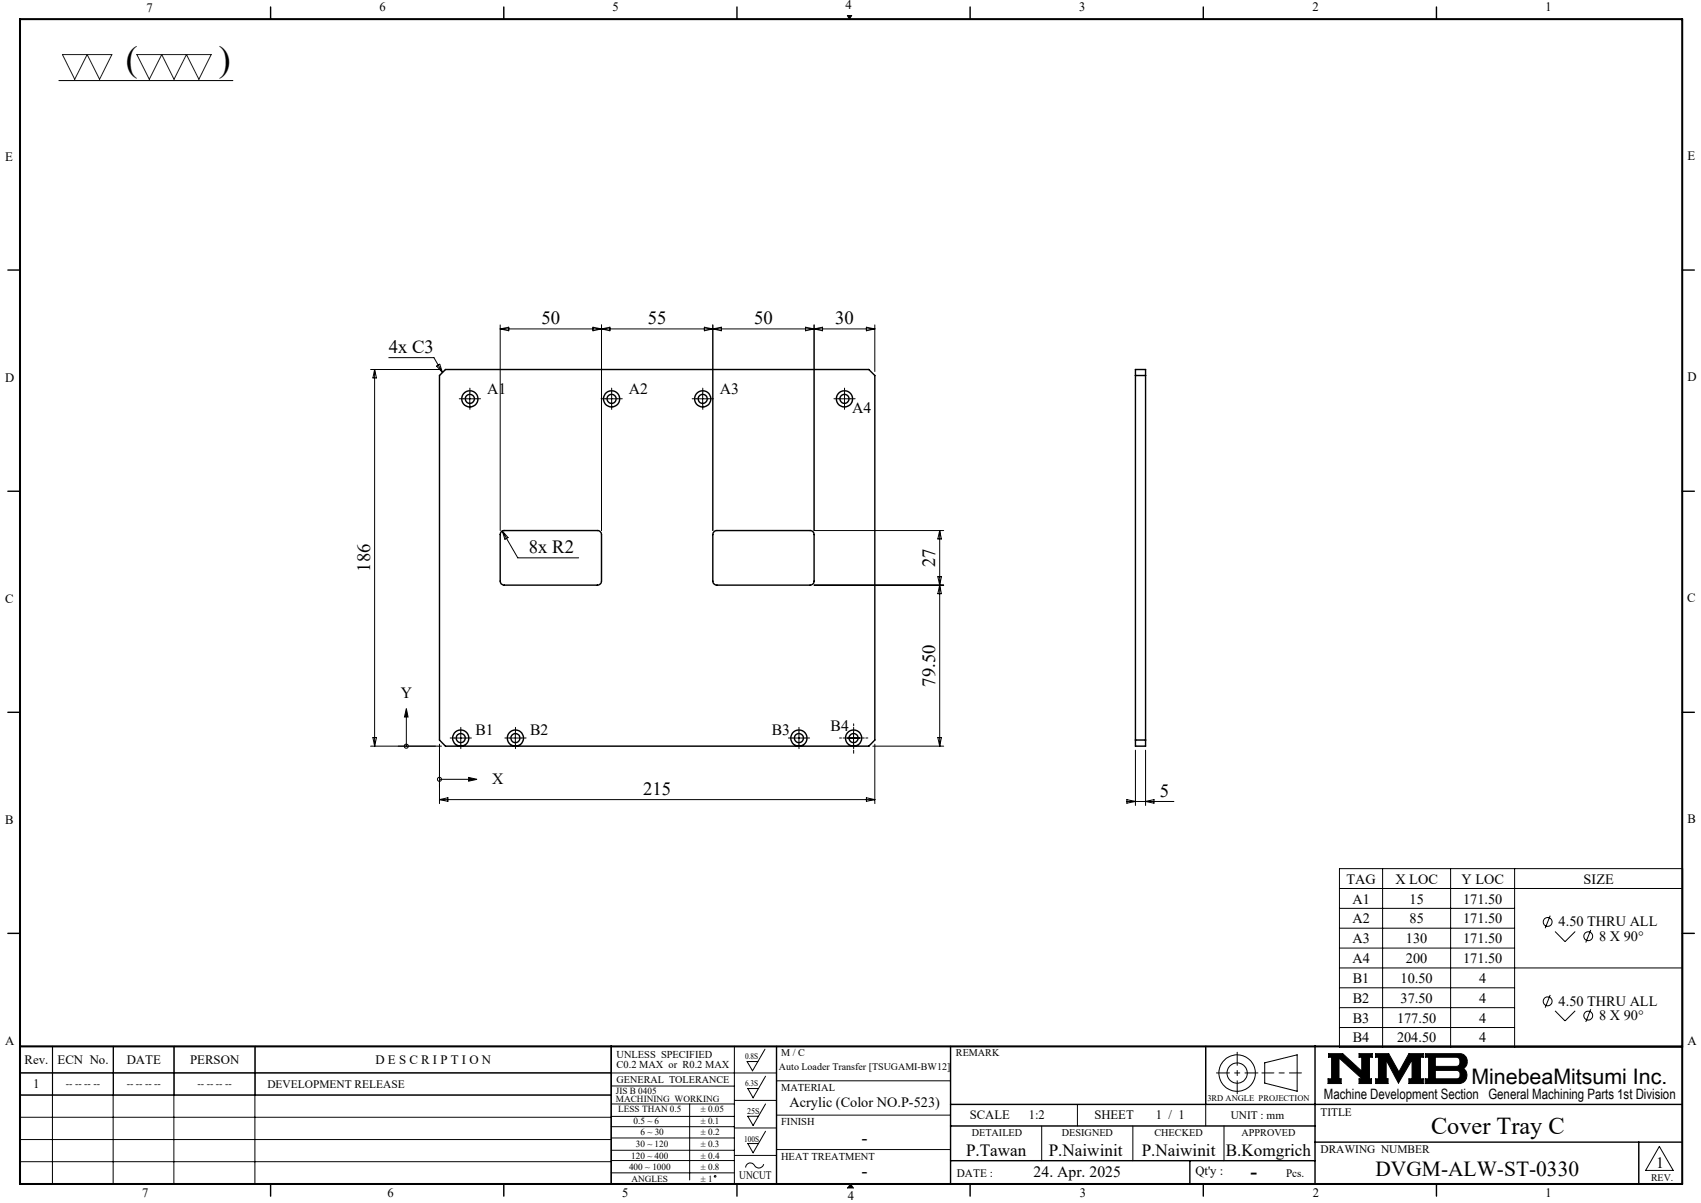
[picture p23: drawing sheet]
<svg xmlns="http://www.w3.org/2000/svg" width="420mm" height="297mm" viewBox="0 0 420 297" stroke-linecap="round" stroke-linejoin="round" font-family="sans-serif">
<defs><g id="words">
<g font-size="8.8">
<text x="31.1" y="17.4">(</text>
<text x="54" y="17.6">)</text>
</g>
<text font-size="6" x="353.4" y="280">Cover Tray C</text>
<g font-size="5.3">
<text x="363.3" y="267.7">MinebeaMitsumi Inc.</text>
<text x="339.6" y="290.4">DVGM-ALW-ST-0330</text>
</g>
<text font-size="4.9" x="308.8" y="290.9">-</text>
<g font-size="4.6">
<text x="133.7" y="80.1">50</text>
<text x="160" y="80.1">55</text>
<text x="186.2" y="80.1">50</text>
<text x="206.2" y="80.1">30</text>
<text x="96" y="87.2">4x C3</text>
<text x="130.6" y="136.6">8x R2</text>
<text x="91.4" y="141.2" transform="rotate(-90 91.4 141.2)">186</text>
<text x="230.9" y="140" transform="rotate(-90 230.9 140)">27</text>
<text x="230.9" y="169.5" transform="rotate(-90 230.9 169.5)">79.50</text>
<text x="158.8" y="196.3">215</text>
<text x="286.4" y="196.7">5</text>
<text x="212.7" y="282.4">-</text>
<text x="212.8" y="290.6">-</text>
</g>
<g font-size="4.2">
<text x="238.5" y="285.5">P.Tawan</text>
<text x="258.9" y="285.5">P.Naiwinit</text>
<text x="281.9" y="285.5">P.Naiwinit</text>
<text x="302.7" y="285.5">B.Komgrich</text>
</g>
<g font-size="3.9">
<text x="120.3" y="97.2">A1</text>
<text x="155.3" y="97.2">A2</text>
<text x="177.8" y="97.2">A3</text>
<text x="210.4" y="102">A4</text>
<text x="98.9" y="172.4">Y</text>
<text x="117.4" y="181.5">B1</text>
<text x="130.9" y="181.5">B2</text>
<text x="190.5" y="181.5">B3</text>
<text x="205.1" y="180.4">B4</text>
<text x="121.5" y="193.6">X</text>
<text x="255.2" y="290.6">24. Apr. 2025</text>
<text x="408.9" y="288.2">1</text>
</g>
<g font-size="3.5">
<text x="332.4" y="218.2">TAG</text>
<text x="344.6" y="218.2">X LOC</text>
<text x="360.9" y="218.2">Y LOC</text>
<text x="391" y="218.2">SIZE</text>
<text x="333.9" y="228">A2</text>
<text x="333.9" y="223.1">A1</text>
<text x="348" y="228">85</text>
<text x="348" y="223.1">15</text>
<text x="361.3" y="228">171.50</text>
<text x="361.3" y="223.1">171.50</text>
<text x="333.9" y="232.9">A3</text>
<text x="347.2" y="232.9">130</text>
<text x="361.3" y="232.9">171.50</text>
<text x="384.8" y="228.7">4.50 THRU ALL</text>
<text x="394.9" y="232.2">8 X 90°</text>
<text x="333.9" y="237.8">A4</text>
<text x="347.2" y="237.8">200</text>
<text x="361.3" y="237.8">171.50</text>
<text x="334" y="242.7">B1</text>
<text x="345.8" y="242.7">10.50</text>
<text x="365.2" y="242.7">4</text>
<text x="334" y="247.6">B2</text>
<text x="345.8" y="247.6">37.50</text>
<text x="365.2" y="247.6">4</text>
<text x="384.8" y="248.3">4.50 THRU ALL</text>
<text x="394.9" y="251.8">8 X 90°</text>
<text x="334" y="252.5">B3</text>
<text x="334" y="257.4">B4</text>
<text x="344.9" y="252.5">177.50</text>
<text x="344.9" y="257.4">204.50</text>
<text x="365.2" y="252.5">4</text>
<text x="365.2" y="257.4">4</text>
<text x="194.9" y="273.3">Acrylic (Color NO.P-523)</text>
<text x="326.9" y="271.4">Machine Development Section General Machining Parts 1st Division</text>
</g>
<g font-size="3.2">
<text x="36.1" y="2.9">7</text>
<text x="93.7" y="2.8">6</text>
<text x="151.3" y="2.8">5</text>
<text x="208.8" y="2.2">4</text>
<text x="266.5" y="2.8">3</text>
<text x="324.1" y="2.8">2</text>
<text x="381.6" y="2.8">1</text>
<text x="1.3" y="39.8">E</text>
<text x="416.6" y="39.5">E</text>
<text x="1.3" y="94.3">D</text>
<text x="416.6" y="94.1">D</text>
<text x="1.3" y="148.9">C</text>
<text x="416.6" y="148.7">C</text>
<text x="1.3" y="203.6">B</text>
<text x="416.6" y="203.3">B</text>
<text x="416.6" y="258">A</text>
<text x="1.3" y="258.1">A</text>
<text x="6.1" y="262.7">Rev.</text>
<text x="14.2" y="262.7">ECN No.</text>
<text x="31.3" y="262.7">DATE</text>
<text x="46.9" y="262.7">PERSON</text>
<text x="92.7" y="262.7">D E S C R I P T I O N</text>
<text x="8.2" y="268.7">1</text>
<text x="239.4" y="276.2">SCALE</text>
<text x="254" y="276.2">1:2</text>
<text x="270.2" y="276.2">SHEET</text>
<text x="285.4" y="276.2">1 / 1</text>
<text x="295.2" y="290.1">Qt'y :</text>
<text x="35.1" y="295.5">7</text>
<text x="95.7" y="295.6">6</text>
<text x="153.6" y="295.6">5</text>
<text x="209.3" y="296.3">4</text>
<text x="266.6" y="295.6">3</text>
<text x="324.2" y="295.6">2</text>
<text x="381.6" y="295.6">1</text>
</g>
<g font-size="2.8">
<text x="66" y="268.6">DEVELOPMENT RELEASE</text>
<text x="326" y="275.4">TITLE</text>
<text x="303.9" y="276.2">UNIT : mm</text>
<text x="326" y="284.7">DRAWING NUMBER</text>
<text x="182.5" y="291.2">UNCUT</text>
<text x="236.3" y="290.7">DATE :</text>
<text x="317.6" y="290.6">Pcs.</text>
</g>
<g font-size="2.6">
<text x="152.2" y="261.3">UNLESS SPECIFIED</text>
<text x="152.2" y="263.7">C0.2 MAX or R0.2 MAX</text>
<text x="192.9" y="269.4">MATERIAL</text>
<text x="192.9" y="277.7">FINISH</text>
<text x="192.9" y="286.3">HEAT TREATMENT</text>
</g>
<g font-size="2.5">
<text x="192.9" y="260.7">M / C</text>
<text x="236" y="260.7">REMARK</text>
<text x="16.3" y="268.5">-- -- -- --</text>
<text x="31.3" y="268.5">-- -- -- --</text>
<text x="48.8" y="268.5">-- -- -- --</text>
<text x="152.3" y="267.3">GENERAL TOLERANCE</text>
<text x="192.3" y="264.2">Auto Loader Transfer [TSUGAMI-BW12]</text>
<text x="239.9" y="280.5">DETAILED</text>
<text x="262.2" y="280.5">DESIGNED</text>
<text x="285.1" y="280.5">CHECKED</text>
<text x="306.6" y="280.5">APPROVED</text>
<text x="407.7" y="291.5">REV.</text>
</g>
<g font-size="2.3">
<text x="152.1" y="270">JIS B 0405</text>
<text x="152.1" y="272.1">MACHINING WORKING</text>
<text x="152.7" y="274.6">LESS THAN 0.5</text>
<text x="173" y="274.6">± 0.05</text>
<text x="156.4" y="277.4">0.5 ~ 6</text>
<text x="158.1" y="280.3">6 ~ 30</text>
<text x="173" y="277.4">± 0.1</text>
<text x="173" y="280.3">± 0.2</text>
<text x="155.9" y="286">120 ~ 400</text>
<text x="157" y="283.2">30 ~ 120</text>
<text x="173" y="283.2">± 0.3</text>
<text x="173" y="286">± 0.4</text>
<text x="155.3" y="288.9">400 ~ 1000</text>
<text x="155.9" y="291.7">ANGLES</text>
<text x="173" y="288.9">± 0.8</text>
<text x="173" y="291.7">± 1</text>
</g>
<g font-size="2.1">
<text x="184" y="261.5">0.8S</text>
<text x="184" y="268.1">6.3S</text>
<text x="184.5" y="275">25S</text>
<text x="298.1" y="271.8">3RD ANGLE PROJECTION</text>
<text x="183.7" y="281.9">100S</text>
</g>
</g></defs>
<g fill="none" stroke="#000" stroke-width=".25">
<path d="M14.5 19.9h43M209.2 3.8h1.1l-.6 .9zM91.5 91.2h17.5M92.5 91.2v93M92.5 91.2l.5 2.1h-.9zM96 88.3h11.1l2.2 3.7M107.8 90.4l.8-.5 .7 2.1zM114.5 98.5h3M116 97v3M123.5 80.2v50.8M123.5 81.2h92.5M123.5 81.2l2.1-.4v.9z"/>
<path d="M146.4 80.8l2.1 .4-2.1 .5zM148.5 80.2v50.8M148.5 81.2l2.1-.4v.9zM149.5 98.5h3M151 97v3M172 98.5h3M173.5 97v3M173.9 80.8l2.1 .4-2.1 .5zM176 80.2v50.8M176 81.2l2.1-.4v.9zM198.9 80.8l2.1 .4-2.1 .5zM201 80.2v50.8h32"/>
<path d="M201 81.2l2.1-.4v.9zM207 98.5h3M208.5 97v3M213.9 80.8l2.1 .4-2.1 .5zM216 80.2v11.5M124 131.1l3.8 6.6h15.1M124 131.1l1.4 1.6-.7 .4zM232 131v53.2M232 131l.4 2.1h-.8zM201 144.5h32M231.6 142.4h.8l-.4 2.1zM232 144.5l.4 2.1h-.8z"/>
<path d="M100.3 174.9l.5 2.1h-.9zM100.3 177v7.2M91.5 184.2h17.5M92.1 182.1h.9l-.5 2.1zM108.5 183.7v14.7M108.5 197.4h107.5M108.5 197.4l2.1-.4v.8zM108.5 192.4h7.2M112.3 182.2h3M113.8 180.7v3M115.7 191.9l2.1 .5-2.1 .5zM125.8 182.2h3"/>
<path d="M127.2 180.7v3M195.8 182.2h3M197.3 180.7v3M209.3 182.2h3M210.7 180.7v3M213.9 197l2.1 .4-2.1 .4zM215.5 184.2h17.5M216 183.7v14.7M231.6 182.1h.8l-.4 2.1zM278.2 197.9h11.6M278.2 197.4l2.2 .5-2.2 .4zM280.4 185.2v13.7"/>
<path d="M282.9 185.2v13.7M282.9 197.9l2-.5v.9zM330.7 214.5h84.8v44h-84.8zM330.7 219.4h84.8M341.4 214.5v44M358.2 214.5v44M374 214.5v44M330.7 224.3h43.3M330.7 229.2h43.3M330.7 234.1h43.3M330.7 239h84.8M382.8 226.1l-1.3 3.1"/>
<path d="M384 230l2.4 2.5 2.5-2.5M392.8 229.6l-1.3 3.1M13 258.3l-.1 34M27.9 258.3v34M28 258.3v12M42.9 258.3v34M43 258.3v12M62.9 258.3v34M63 258.3v12M181.3 258.3v34M188.9 259l-3.1 5.4-1.3-2.3h2.6M330.7 243.9h43.3"/>
<path d="M330.7 248.8h43.3M330.7 253.7h43.3M382.8 245.6l-1.3 3.2M384 249.6l2.4 2.5 2.5-2.5M392.8 249.2l-1.3 3.1M4.9 264.9h186.8M4.9 270.4h146M4.9 275.8h146M150.9 278.2h30.4M150.9 275.6h30.4M150.9 272.6h30.4M150.9 268.1h30.4"/>
<path d="M151 270.3h-146v-12h146l-.1 34M170.3 272.6v18.7M181.3 271.7h10.4M181.3 278.5h10.4M189 272.6l-3.1 5.3-1.3-2.3h2.7M189 279.3l-3.1 5.3-1.3-2.3h2.7M189 265.7l-3.1 5.3-1.3-2.3h2.7M191.7 266.8h43M191.7 275.3h43M257.2 278v8.6M266 272.7v5.3M279.7 278v8.6"/>
<path d="M297.7 272.7v5.3M302.2 278v8.6M312.3 262.4l8-2v9l-8-2zM328 260.1h3.5l4.7 4.3v-3.4h-.6v-.9h3.2v.9h-.7v5.3h.5v1.2h-3v-1.2h.7l-5.7-5.1v5.1h.6v1.2h-3.3v-1.2h.9v-5.3h-.8zM339.7 260.1h3.2l2.5 4.6 2.5-4.6h3.5v.9h-.7v5.3h.7v1.2h-3.5v-1.2h.8v-4.6l-3.4 5.7-3-5.7v4.6h.4v1.2h-3v-1.2h.7v-5.3h-.7zM351.9 260.1h8.4a1.97 1.97 0 0 1 1.9 1.5 1.97 1.97 0 0 1-.9 2.2 2.03 2.03 0 0 1 .8 2.2 2.03 2.03 0 0 1-1.8 1.5h-8.4v-1.2h.8v-5.3h-.8zM354.4 261h5.4l.6 .5 .1 1a.84 .84 0 0 1-.8 .8h-5.3zM354.4 264.3h5.4l.6 .4 .1 1a.79 .79 0 0 1-.8 .6h-5.3zM4.9 281.3h146M4.9 286.8h146M150.9 280.9h30.4M150.9 286.5h30.4"/>
<path d="M150.9 284h30.4M150.9 289.6h30.4M181.3 285.3h10.4M188.6 287.4a1.29 1.29 0 0 1-1.2 1 1.29 1.29 0 0 1-1.3-.9 1.14 1.14 0 0 0-1.3-.3 1.14 1.14 0 0 0-.7 1.1M191.7 283.8h43M210 292.3l.7 1M409.7 283l3.4 6h-6.8z"/>
<circle cx="100.3" cy="184.2" r=".5"/>
<circle cx="108.5" cy="192.4" r=".5"/>
<circle cx="382.1" cy="227.6" r="1.08"/>
<circle cx="392.2" cy="231.1" r="1.08"/>
<circle cx="382.1" cy="247.2" r="1.09"/>
<circle cx="392.1" cy="250.7" r="1.09"/>
<circle cx="305.5" cy="264.9" r="2.51"/>
<circle cx="305.5" cy="264.9" r="4.5"/>
<circle cx="176.6" cy="290.4" r=".2"/>
</g>
<path d="M311.6 264.9h9.7" fill="none" stroke="#000" stroke-width=".25" stroke-dasharray="15.2 1.3 1.3 1.3" stroke-dashoffset="12.3"/>
<path d="M305.5 259.8v10.2M300.4 264.9h10.2" fill="none" stroke="#000" stroke-width=".25" stroke-dasharray="15.2 1.3 1.3 1.3" stroke-dashoffset="12"/>
<g fill="none" stroke="#000" stroke-width=".35">
<path d="M66.8 1.7v3M124.4 1.7v3M182 1.7v3M239.5 1.7v3M297.1 1.7v3M354.7 1.7v3M1.9 66.7h3M415.4 66.7h3M108.5 92.7l1.5-1.5h104.5l1.5 1.5v90l-1.5 1.5h-104.5l-1.5-1.5zM280.4 92.7h2.5M280.4 91.2h2.5v93h-2.5zM1.9 121.3h3"/>
<path d="M123.8 131.3l.5-.3h23.2a1.02 1.02 0 0 1 1 1v11.5a1.02 1.02 0 0 1-1 1h-23a.96 .96 0 0 1-1-1v-11.5zM176.5 131.1l.3-.1h23.2a.96 .96 0 0 1 1 1v11.5a.96 .96 0 0 1-1 1h-23a1.02 1.02 0 0 1-1-1v-11.5zM415.4 121.3h3M1.9 175.9h3M415.4 175.9h3M280.4 182.7h2.5M1.9 230.4h3M415.4 230.4h3M150.9 258.3v34M191.7 258.3v34M234.7 258.3v34M297.7 258.3v14.4"/>
<path d="M324.7 258.3v34M234.7 272.7h180.7M234.7 278h90M66.8 292.3v3M124.4 292.3v3M182 292.3v3M234.7 286.6h90M239.5 292.3v3M293.8 286.6v5.7M297.1 292.3v3M324.7 282h90.7M354.7 292.3v3"/>
<path d="M404.6 282v10.3"/>
<circle cx="116" cy="98.5" r="1.12"/>
<circle cx="116" cy="98.5" r="2"/>
<circle cx="151" cy="98.5" r="1.12"/>
<circle cx="151" cy="98.5" r="2"/>
<circle cx="173.5" cy="98.5" r="1.99"/>
<circle cx="173.5" cy="98.5" r="1.12"/>
<circle cx="208.5" cy="98.5" r="1.12"/>
<circle cx="208.5" cy="98.5" r="2"/>
<circle cx="113.8" cy="182.2" r="1.12"/>
<circle cx="113.8" cy="182.2" r="2"/>
<circle cx="127.2" cy="182.2" r="1.99"/>
<circle cx="127.3" cy="182.2" r="1.12"/>
<circle cx="197.3" cy="182.2" r="1.12"/>
<circle cx="197.3" cy="182.2" r="2"/>
<circle cx="210.8" cy="182.2" r="1.99"/>
<circle cx="210.8" cy="182.2" r="1.12"/>
</g>
<path d="M4.9 4.7h410.5v287.6h-410.5zM4.9 258.3h410.5" fill="none" stroke="#000" stroke-width=".5"/>
<path d="M210 292.3l-.7 1h1.4" fill="none" stroke="#00f" stroke-width=".25"/>
<g fill="#000">
<path d="M210 292.3l.7 1h-1.4z"/>
<path d="M209.2 3.8l.5 .9 .6-.9zM328 260.1v.9h.8v5.3h-.9v1.2h3.3v-1.2h-.6v-5.1l5.7 5.1h-.7v1.2h3v-1.2h-.5v-5.3h.7v-.9h-3.2v.9h.6v3.4l-4.7-4.3zM351.9 260.1v.9h.8v5.3h-.8v1.2h8.6l.7-.2 .6-.5 .4-.8v-.8l-.3-.8-.6-.6 .8-.8 .2-1.3-.5-.9-.5-.5-.6-.2zM354.4 264.3h5.4l.6 .4 .1 1-.6 .6h-5.5zM354.4 261l5.5 .1 .5 .5v1.1l-.3 .5-.3 .1h-5.4zM339.7 260.1v.9h.7v5.3h-.7v1.2h3v-1.2h-.4v-4.6l3 5.7 3.4-5.7v4.6h-.8v1.2h3.5v-1.2h-.7v-5.3h.7v-.9h-3.5l-2.5 4.6-2.5-4.6z" fill-rule="evenodd"/>
</g>
<g fill="none" stroke="#000" stroke-width=".25" stroke-dasharray="15.2 1.3 1.3 1.3">
<path d="M114.5 98.4h-1.1M116 96.9v-1.1M116 99.9v1.2M117.5 98.4h1.2M149.5 98.4h-1.1M151 96.9v-1.1M151 99.9v1.2M152.5 98.4h1.2M172 98.4h-1.1M173.5 96.9v-1.1M173.5 99.9v1.2M175 98.4h1.2"/>
<path d="M207 98.4h-1.1M208.5 96.9v-1.1M208.5 99.9v1.2M210 98.4h1.2M210.8 179.2v-.5M112.3 182.2h-1.1M113.8 180.7v-1.1M113.8 183.7v1.1M115.3 182.2h1.1M125.8 182.2h-1.1M127.3 180.7v-1.1M127.3 183.7v1.1"/>
<path d="M128.8 182.2h1.1M195.8 182.2h-1.1M197.3 180.7v-1.1M197.3 183.7v1.1M198.8 182.2h1.1M207.8 182.2h-.5M209.3 182.2h-1.1M210.8 185.2v.8M210.8 180.7v-1.1M210.8 183.7v1.1M212.3 182.2h1.1M213.8 182.2h.5"/>
</g>
<path d="M15.4 13.5h12.2l-3 6.1-3.1-6.1-3 6.1zM33.8 13.5h18.3l-3 6.1-3.1-6.1-3 6.1-3.1-6.1-3 6.1z" fill="none" stroke="#191924" stroke-width=".25"/>
<path d="M115.7 191.9l2.1 .5-2.1 .5zM100.3 174.9l.5 2.1h-.9z" fill="#000"/>
<use href="#words"/>
</svg>
